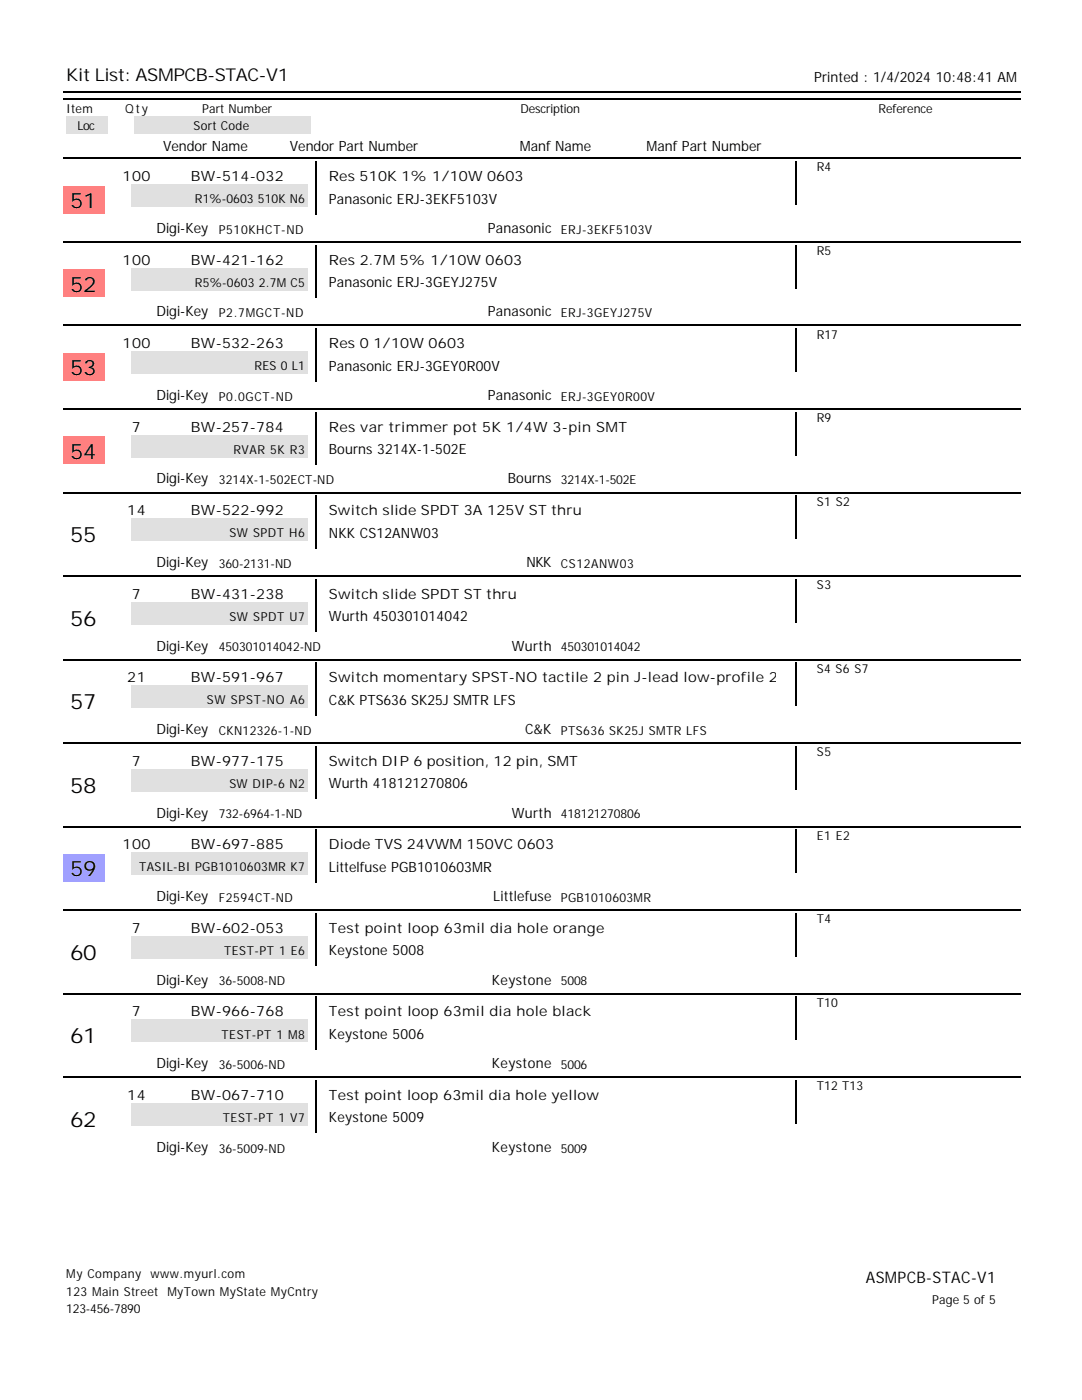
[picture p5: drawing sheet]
<svg xmlns="http://www.w3.org/2000/svg" width="216mm" height="279mm" viewBox="0 0 216 279" stroke-linecap="round" stroke-linejoin="round" font-family="sans-serif">
<defs><g id="words">
<g font-size="4.2">
<text x="14" y="41.5">51</text>
<text x="14" y="58.2">52</text>
<text x="14" y="74.9">53</text>
<text x="14" y="91.5">54</text>
<text x="14" y="108.2">55</text>
<text x="14" y="124.9">56</text>
<text x="14" y="141.6">57</text>
<text x="14" y="158.2">58</text>
<text x="14" y="174.9">59</text>
<text x="14" y="191.6">60</text>
<text x="14" y="208.2">61</text>
<text x="14" y="224.9">62</text>
</g>
<text font-size="3.5" x="13.2" y="16.2">Kit List: ASMPCB-STAC-V1</text>
<text font-size="3.2" x="172.8" y="256.1">ASMPCB-STAC-V1</text>
<g font-size="2.8">
<text x="162.5" y="16.3">Printed : 1/4/2024 10:48:41 AM</text>
<text x="32.5" y="30.1">Vendor Name</text>
<text x="57.8" y="30.1">Vendor Part Number</text>
<text x="103.7" y="30.1">Manf Name</text>
<text x="129" y="30.1">Manf Part Number</text>
<text x="24.5" y="36.2">100</text>
<text x="38.1" y="36.2">BW-514-032</text>
<text x="65.6" y="36.2">Res 510K 1% 1/10W 0603</text>
<text x="65.6" y="40.7">Panasonic ERJ-3EKF5103V</text>
<text x="31.2" y="46.5">Digi-Key</text>
<text x="97.4" y="46.5">Panasonic</text>
<text x="24.5" y="52.8">100</text>
<text x="38.1" y="52.8">BW-421-162</text>
<text x="65.6" y="52.8">Res 2.7M 5% 1/10W 0603</text>
<text x="65.6" y="57.3">Panasonic ERJ-3GEYJ275V</text>
<text x="31.2" y="63.1">Digi-Key</text>
<text x="97.4" y="63.1">Panasonic</text>
<text x="24.5" y="69.5">100</text>
<text x="38.1" y="69.5">BW-532-263</text>
<text x="65.6" y="69.5">Res 0 1/10W 0603</text>
<text x="65.6" y="74">Panasonic ERJ-3GEY0R00V</text>
<text x="31.2" y="79.8">Digi-Key</text>
<text x="97.4" y="79.8">Panasonic</text>
<text x="26.3" y="86.2">7</text>
<text x="38.1" y="86.2">BW-257-784</text>
<text x="65.6" y="86.2">Res var trimmer pot 5K 1/4W 3-pin SMT</text>
<text x="65.6" y="90.7">Bourns 3214X-1-502E</text>
<text x="31.2" y="96.5">Digi-Key</text>
<text x="101.3" y="96.5">Bourns</text>
<text x="25.4" y="102.8">14</text>
<text x="38.1" y="102.8">BW-522-992</text>
<text x="65.6" y="102.8">Switch slide SPDT 3A 125V ST thru</text>
<text x="65.6" y="107.3">NKK CS12ANW03</text>
<text x="31.2" y="113.2">Digi-Key</text>
<text x="105" y="113.2">NKK</text>
<text x="26.3" y="119.5">7</text>
<text x="38.1" y="119.5">BW-431-238</text>
<text x="65.6" y="119.5">Switch slide SPDT ST thru</text>
<text x="65.6" y="124">Wurth 450301014042</text>
<text x="31.2" y="129.8">Digi-Key</text>
<text x="102.1" y="129.8">Wurth</text>
<text x="25.4" y="136.2">21</text>
<text x="38.1" y="136.2">BW-591-967</text>
<text x="65.6" y="136.2">Switch momentary SPST-NO tactile 2 pin J-lead low-profile 2.5mm SMT</text>
<text x="65.6" y="140.7">C&amp;K PTS636 SK25J SMTR LFS</text>
<text x="31.2" y="146.5">Digi-Key</text>
<text x="104.8" y="146.5">C&amp;K</text>
<text x="26.3" y="152.8">7</text>
<text x="38.1" y="152.8">BW-977-175</text>
<text x="65.6" y="152.8">Switch DIP 6 position, 12 pin, SMT</text>
<text x="65.6" y="157.3">Wurth 418121270806</text>
<text x="31.2" y="163.2">Digi-Key</text>
<text x="102.1" y="163.2">Wurth</text>
<text x="24.5" y="169.5">100</text>
<text x="38.1" y="169.5">BW-697-885</text>
<text x="65.6" y="169.5">Diode TVS 24VWM 150VC 0603</text>
<text x="31.2" y="179.8">Digi-Key</text>
<text x="65.6" y="174">Littelfuse PGB1010603MR</text>
<text x="98.4" y="179.8">Littlefuse</text>
<text x="26.3" y="186.2">7</text>
<text x="38.1" y="186.2">BW-602-053</text>
<text x="65.6" y="186.2">Test point loop 63mil dia hole orange</text>
<text x="65.6" y="190.7">Keystone 5008</text>
<text x="31.2" y="196.5">Digi-Key</text>
<text x="98.2" y="196.5">Keystone</text>
<text x="26.3" y="202.8">7</text>
<text x="38.1" y="202.8">BW-966-768</text>
<text x="65.6" y="202.8">Test point loop 63mil dia hole black</text>
<text x="65.6" y="207.3">Keystone 5006</text>
<text x="31.2" y="213.2">Digi-Key</text>
<text x="98.2" y="213.2">Keystone</text>
<text x="25.4" y="219.5">14</text>
<text x="38.1" y="219.5">BW-067-710</text>
<text x="65.6" y="219.5">Test point loop 63mil dia hole yellow</text>
<text x="65.6" y="224">Keystone 5009</text>
<text x="31.2" y="229.8">Digi-Key</text>
<text x="98.2" y="229.8">Keystone</text>
</g>
<g font-size="2.5">
<text x="13.2" y="22.6">Item</text>
<text x="25" y="22.6">Qty</text>
<text x="40.3" y="22.6">Part Number</text>
<text x="103.8" y="22.6">Description</text>
<text x="175.3" y="22.6">Reference</text>
<text x="15.5" y="26">Loc</text>
<text x="38.6" y="26">Sort Code</text>
<text x="163" y="34.2">R4</text>
<text x="38.9" y="40.6">R1%-0603 510K N6</text>
<text x="43.7" y="46.7">P510KHCT-ND</text>
<text x="111.9" y="46.7">ERJ-3EKF5103V</text>
<text x="163" y="50.9">R5</text>
<text x="38.9" y="57.2">R5%-0603 2.7M C5</text>
<text x="43.7" y="63.3">P2.7MGCT-ND</text>
<text x="111.9" y="63.3">ERJ-3GEYJ275V</text>
<text x="163" y="67.6">R17</text>
<text x="50.8" y="73.9">RES 0 L1</text>
<text x="43.7" y="80">P0.0GCT-ND</text>
<text x="111.9" y="80">ERJ-3GEY0R00V</text>
<text x="163" y="84.2">R9</text>
<text x="46.6" y="90.6">RVAR 5K R3</text>
<text x="43.7" y="96.7">3214X-1-502ECT-ND</text>
<text x="111.9" y="96.7">3214X-1-502E</text>
<text x="163" y="100.9">S1 S2</text>
<text x="45.8" y="107.2">SW SPDT H6</text>
<text x="43.7" y="113.3">360-2131-ND</text>
<text x="111.9" y="113.3">CS12ANW03</text>
<text x="163" y="117.6">S3</text>
<text x="45.8" y="123.9">SW SPDT U7</text>
<text x="43.7" y="130">450301014042-ND</text>
<text x="111.9" y="130">450301014042</text>
<text x="163" y="134.2">S4 S6 S7</text>
<text x="41.3" y="140.6">SW SPST-NO A6</text>
<text x="43.7" y="146.7">CKN12326-1-ND</text>
<text x="111.9" y="146.7">PTS636 SK25J SMTR LFS</text>
<text x="163" y="150.9">S5</text>
<text x="45.8" y="157.3">SW DIP-6 N2</text>
<text x="43.7" y="163.3">732-6964-1-ND</text>
<text x="111.9" y="163.3">418121270806</text>
<text x="163" y="167.6">E1 E2</text>
<text x="27.8" y="173.9">TASIL-BI PGB1010603MR K7</text>
<text x="43.7" y="180">F2594CT-ND</text>
<text x="111.9" y="180">PGB1010603MR</text>
<text x="163" y="184.2">T4</text>
<text x="44.7" y="190.6">TEST-PT 1 E6</text>
<text x="43.7" y="196.7">36-5008-ND</text>
<text x="111.9" y="196.7">5008</text>
<text x="163" y="200.9">T10</text>
<text x="44.2" y="207.3">TEST-PT 1 M8</text>
<text x="43.7" y="213.3">36-5006-ND</text>
<text x="111.9" y="213.3">5006</text>
<text x="163" y="217.6">T12 T13</text>
<text x="44.4" y="223.9">TEST-PT 1 V7</text>
<text x="43.7" y="230">36-5009-ND</text>
<text x="111.9" y="230">5009</text>
<text x="13.2" y="255.1">My Company</text>
<text x="30" y="255.1">www.myurl.com</text>
<text x="13.2" y="258.6">123 Main Street MyTown MyState MyCntry</text>
<text x="13.2" y="262">123-456-7890</text>
<text x="186" y="260.2">Page 5 of 5</text>
</g>
</g></defs>
<path d="M12.7 18.4h191" fill="none" stroke="#000" stroke-width=".26"/>
<g fill="#fff">
<path d="M27 27h28v4h-28z"/>
<path d="M56.6 27h28.1v4h-28.1z"/>
<path d="M96.8 27h28.1v4h-28.1z"/>
<path d="M126.5 27h28.3v4h-28.3z"/>
</g>
<path d="M12.7 19.7h191" fill="none" stroke="#000" stroke-width=".26"/>
<g fill="#e0e0e0">
<path d="M13.2 23.3h8.2v3.4h-8.2z"/>
<path d="M26.7 23.3h35.2v3.4h-35.2z"/>
</g>
<g fill="#fff">
<path d="M65.1 32.5h89.7v4.5h-89.7z"/>
<path d="M65.1 37h89.7v4.5h-89.7z"/>
</g>
<path d="M158.9 32.3v10.6" fill="none" stroke="#000" stroke-width=".26"/>
<path d="M26.2 36.8h35.2v4.5h-35.2z" fill="#e0e0e0"/>
<path d="M14 42.9h28.1v4.5h-28.1z" fill="#fff"/>
<path d="M63.1 32.3v10.6" fill="none" stroke="#000" stroke-width=".26"/>
<g fill="#fff">
<path d="M43.1 42.9h45v4.5h-45z"/>
<path d="M88.9 42.9h21.7v4.5h-21.7z"/>
<path d="M111.4 42.9h45v4.5h-45z"/>
</g>
<path d="M12.7 31.6h191" fill="none" stroke="#000" stroke-width=".26"/>
<path d="M12.7 37h8.2v5.6h-8.2z" fill="#ff8080"/>
<g fill="#fff">
<path d="M158 41h40.4v6.1h-40.4z"/>
<path d="M65.1 49.2h89.7v4.5h-89.7z"/>
<path d="M65.1 53.7h89.7v4.5h-89.7z"/>
</g>
<path d="M158.9 48.9v10.6" fill="none" stroke="#000" stroke-width=".26"/>
<path d="M26.2 53.4h35.2v4.5h-35.2z" fill="#e0e0e0"/>
<path d="M14 59.5h28.1v4.5h-28.1z" fill="#fff"/>
<path d="M63.1 48.9v10.6" fill="none" stroke="#000" stroke-width=".26"/>
<g fill="#fff">
<path d="M43.1 59.5h45v4.5h-45z"/>
<path d="M88.9 59.5h21.7v4.5h-21.7z"/>
<path d="M111.4 59.5h45v4.5h-45z"/>
</g>
<path d="M12.7 48.3h191" fill="none" stroke="#000" stroke-width=".26"/>
<path d="M12.7 53.7h8.2v5.6h-8.2z" fill="#ff8080"/>
<g fill="#fff">
<path d="M158 57.7h40.4v6.1h-40.4z"/>
<path d="M65.1 65.9h89.7v4.5h-89.7z"/>
<path d="M65.1 70.4h89.7v4.5h-89.7z"/>
</g>
<path d="M158.9 65.6v10.6" fill="none" stroke="#000" stroke-width=".26"/>
<path d="M26.2 70.1h35.2v4.5h-35.2z" fill="#e0e0e0"/>
<path d="M14 76.2h28.1v4.5h-28.1z" fill="#fff"/>
<path d="M63.1 65.6v10.6" fill="none" stroke="#000" stroke-width=".26"/>
<g fill="#fff">
<path d="M43.1 76.2h45v4.5h-45z"/>
<path d="M88.9 76.2h21.7v4.5h-21.7z"/>
<path d="M111.4 76.2h45v4.5h-45z"/>
</g>
<path d="M12.7 65h191" fill="none" stroke="#000" stroke-width=".26"/>
<path d="M12.7 70.4h8.2v5.5h-8.2z" fill="#ff8080"/>
<g fill="#fff">
<path d="M158 74.3h40.4v6.1h-40.4z"/>
<path d="M65.1 82.5h89.7v4.5h-89.7z"/>
<path d="M65.1 87h89.7v4.5h-89.7z"/>
</g>
<path d="M158.9 82.3v10.6" fill="none" stroke="#000" stroke-width=".26"/>
<path d="M26.2 86.8h35.2v4.5h-35.2z" fill="#e0e0e0"/>
<path d="M14 92.9h28.1v4.5h-28.1z" fill="#fff"/>
<path d="M63.1 82.3v10.6" fill="none" stroke="#000" stroke-width=".26"/>
<g fill="#fff">
<path d="M43.1 92.9h45v4.5h-45z"/>
<path d="M88.9 92.9h21.7v4.5h-21.7z"/>
<path d="M111.4 92.9h45v4.5h-45z"/>
</g>
<path d="M12.7 81.6h191" fill="none" stroke="#000" stroke-width=".26"/>
<path d="M12.7 87h8.2v5.6h-8.2z" fill="#ff8080"/>
<g fill="#fff">
<path d="M158 91h40.4v6.1h-40.4z"/>
<path d="M65.1 99.2h89.7v4.5h-89.7z"/>
<path d="M65.1 103.7h89.7v4.5h-89.7z"/>
</g>
<path d="M158.9 99v10.5" fill="none" stroke="#000" stroke-width=".26"/>
<path d="M26.2 103.5h35.2v4.4h-35.2z" fill="#e0e0e0"/>
<path d="M14 109.5h28.1v4.5h-28.1z" fill="#fff"/>
<path d="M63.1 99v10.5" fill="none" stroke="#000" stroke-width=".26"/>
<g fill="#fff">
<path d="M43.1 109.5h45v4.5h-45z"/>
<path d="M88.9 109.5h21.7v4.5h-21.7z"/>
<path d="M111.4 109.5h45v4.5h-45z"/>
</g>
<path d="M12.7 98.3h191" fill="none" stroke="#000" stroke-width=".26"/>
<g fill="#fff">
<path d="M12.7 103.7h8.2v5.6h-8.2z"/>
<path d="M158 107.7h40.4v6.1h-40.4z"/>
<path d="M65.1 115.9h89.7v4.5h-89.7z"/>
<path d="M65.1 120.4h89.7v4.5h-89.7z"/>
</g>
<path d="M158.9 115.6v10.6" fill="none" stroke="#000" stroke-width=".26"/>
<path d="M26.2 120.1h35.2v4.5h-35.2z" fill="#e0e0e0"/>
<path d="M14 126.2h28.1v4.5h-28.1z" fill="#fff"/>
<path d="M63.1 115.6v10.6" fill="none" stroke="#000" stroke-width=".26"/>
<g fill="#fff">
<path d="M43.1 126.2h45v4.5h-45z"/>
<path d="M88.9 126.2h21.7v4.5h-21.7z"/>
<path d="M111.4 126.2h45v4.5h-45z"/>
</g>
<path d="M12.7 115h191" fill="none" stroke="#000" stroke-width=".26"/>
<g fill="#fff">
<path d="M12.7 120.4h8.2v5.5h-8.2z"/>
<path d="M158 124.4h40.4v6h-40.4z"/>
<path d="M65.1 132.6h89.7v4.5h-89.7z"/>
<path d="M65.1 137.1h89.7v4.5h-89.7z"/>
</g>
<path d="M158.9 132.3v10.6" fill="none" stroke="#000" stroke-width=".26"/>
<path d="M26.2 136.8h35.2v4.5h-35.2z" fill="#e0e0e0"/>
<path d="M14 142.9h28.1v4.5h-28.1z" fill="#fff"/>
<path d="M63.1 132.3v10.6" fill="none" stroke="#000" stroke-width=".26"/>
<g fill="#fff">
<path d="M43.1 142.9h45v4.5h-45z"/>
<path d="M88.9 142.9h21.7v4.5h-21.7z"/>
<path d="M111.4 142.9h45v4.5h-45z"/>
</g>
<path d="M12.7 131.6h191" fill="none" stroke="#000" stroke-width=".26"/>
<g fill="#fff">
<path d="M12.7 137.1h8.2v5.5h-8.2z"/>
<path d="M158 141h40.4v6.1h-40.4z"/>
<path d="M65.1 149.2h89.7v4.5h-89.7z"/>
<path d="M65.1 153.7h89.7v4.5h-89.7z"/>
</g>
<path d="M158.9 149v10.5" fill="none" stroke="#000" stroke-width=".26"/>
<path d="M26.2 153.5h35.2v4.5h-35.2z" fill="#e0e0e0"/>
<path d="M14 159.5h28.1v4.5h-28.1z" fill="#fff"/>
<path d="M63.1 149v10.5" fill="none" stroke="#000" stroke-width=".26"/>
<g fill="#fff">
<path d="M43.1 159.5h45v4.5h-45z"/>
<path d="M88.9 159.5h21.7v4.5h-21.7z"/>
<path d="M111.4 159.5h45v4.5h-45z"/>
</g>
<path d="M12.7 148.3h191" fill="none" stroke="#000" stroke-width=".26"/>
<g fill="#fff">
<path d="M12.7 153.7h8.2v5.6h-8.2z"/>
<path d="M158 157.7h40.4v6.1h-40.4z"/>
<path d="M65.1 165.9h89.7v4.5h-89.7z"/>
<path d="M65.1 170.4h89.7v4.5h-89.7z"/>
</g>
<path d="M158.9 165.6v10.6" fill="none" stroke="#000" stroke-width=".26"/>
<path d="M26.2 170.1h35.2v4.5h-35.2z" fill="#e0e0e0"/>
<path d="M14 176.2h28.1v4.5h-28.1z" fill="#fff"/>
<path d="M63.1 165.6v10.6" fill="none" stroke="#000" stroke-width=".26"/>
<g fill="#fff">
<path d="M43.1 176.2h45v4.5h-45z"/>
<path d="M88.9 176.2h21.7v4.5h-21.7z"/>
<path d="M111.4 176.2h45v4.5h-45z"/>
</g>
<path d="M12.7 165h191" fill="none" stroke="#000" stroke-width=".26"/>
<path d="M12.7 170.4h8.2v5.5h-8.2z" fill="#a0a0ff"/>
<g fill="#fff">
<path d="M158 174.4h40.4v6h-40.4z"/>
<path d="M65.1 182.6h89.7v4.5h-89.7z"/>
<path d="M65.1 187.1h89.7v4.5h-89.7z"/>
</g>
<path d="M158.9 182.3v10.6" fill="none" stroke="#000" stroke-width=".26"/>
<path d="M26.2 186.8h35.2v4.5h-35.2z" fill="#e0e0e0"/>
<path d="M14 192.9h28.1v4.5h-28.1z" fill="#fff"/>
<path d="M63.1 182.3v10.6" fill="none" stroke="#000" stroke-width=".26"/>
<g fill="#fff">
<path d="M43.1 192.9h45v4.5h-45z"/>
<path d="M88.9 192.9h21.7v4.5h-21.7z"/>
<path d="M111.4 192.9h45v4.5h-45z"/>
</g>
<path d="M12.7 181.6h191" fill="none" stroke="#000" stroke-width=".26"/>
<g fill="#fff">
<path d="M12.7 187.1h8.2v5.5h-8.2z"/>
<path d="M158 191h40.4v6.1h-40.4z"/>
<path d="M65.1 199.2h89.7v4.5h-89.7z"/>
<path d="M65.1 203.7h89.7v4.5h-89.7z"/>
</g>
<path d="M158.9 199v10.5" fill="none" stroke="#000" stroke-width=".26"/>
<path d="M26.2 203.5h35.2v4.5h-35.2z" fill="#e0e0e0"/>
<path d="M14 209.5h28.1v4.5h-28.1z" fill="#fff"/>
<path d="M63.1 199v10.5" fill="none" stroke="#000" stroke-width=".26"/>
<g fill="#fff">
<path d="M43.1 209.5h45v4.5h-45z"/>
<path d="M88.9 209.5h21.7v4.5h-21.7z"/>
<path d="M111.4 209.5h45v4.5h-45z"/>
</g>
<path d="M12.7 198.3h191" fill="none" stroke="#000" stroke-width=".26"/>
<g fill="#fff">
<path d="M12.7 203.7h8.2v5.6h-8.2z"/>
<path d="M158 207.7h40.4v6.1h-40.4z"/>
<path d="M65.1 215.9h89.7v4.5h-89.7z"/>
<path d="M65.1 220.4h89.7v4.5h-89.7z"/>
</g>
<path d="M158.9 215.6v10.6" fill="none" stroke="#000" stroke-width=".26"/>
<path d="M26.2 220.1h35.2v4.5h-35.2z" fill="#e0e0e0"/>
<path d="M14 226.2h28.1v4.5h-28.1z" fill="#fff"/>
<path d="M63.1 215.6v10.6" fill="none" stroke="#000" stroke-width=".26"/>
<g fill="#fff">
<path d="M43.1 226.2h45v4.5h-45z"/>
<path d="M88.9 226.2h21.7v4.5h-21.7z"/>
<path d="M111.4 226.2h45v4.5h-45z"/>
</g>
<path d="M12.7 215h191" fill="none" stroke="#000" stroke-width=".26"/>
<g fill="#fff">
<path d="M12.7 220.4h8.2v5.6h-8.2z"/>
<path d="M158 224.4h40.4v6.1h-40.4z"/>
</g>
<use href="#words"/>
</svg>
